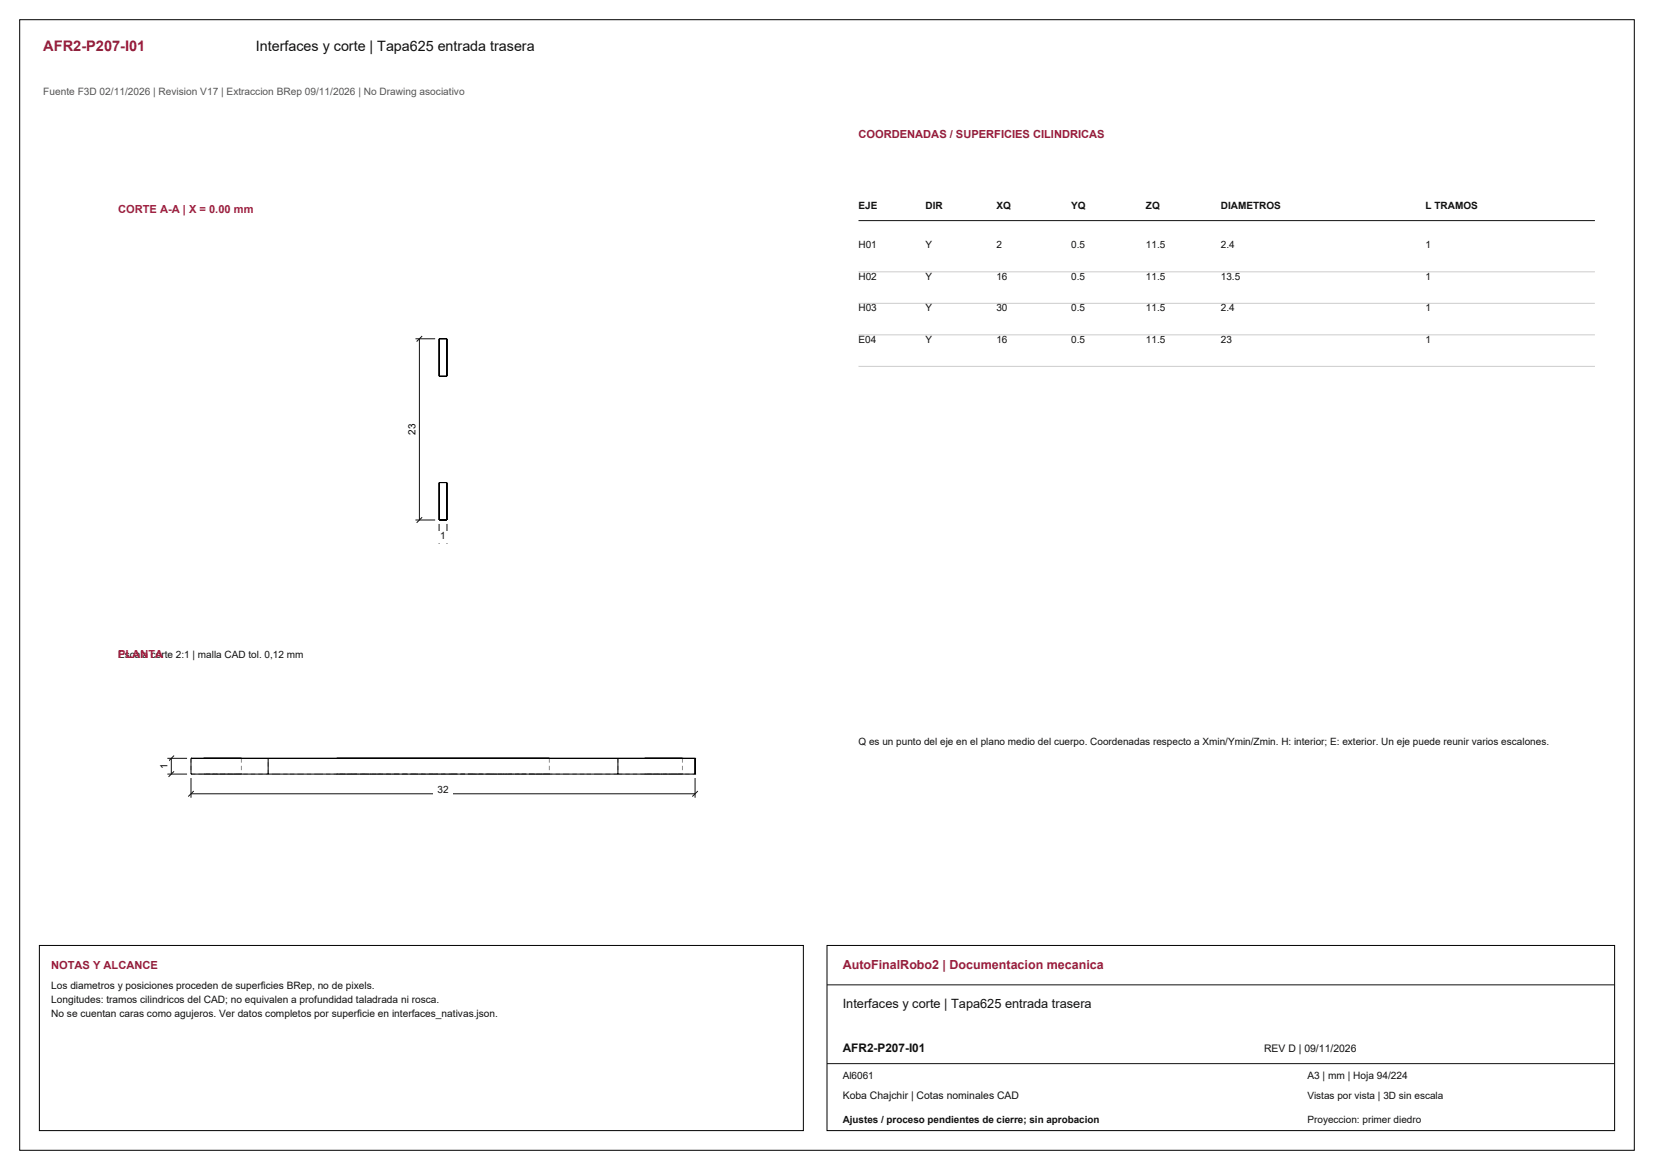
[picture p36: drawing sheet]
<svg xmlns="http://www.w3.org/2000/svg" width="420mm" height="297mm" viewBox="0 0 420 297" stroke-linecap="round" stroke-linejoin="round" font-family="sans-serif">
<defs><g id="words">
<text font-size="3.7" fill="#981b39" x="11" y="13">AFR2-P207-I01</text>
<text font-size="3.6" fill="#111" x="65" y="13">Interfaces y corte | Tapa625 entrada trasera</text>
<text font-size="3.2" fill="#981b39" x="214" y="246">AutoFinalRobo2 | Documentacion mecanica</text>
<text font-size="3.2" fill="#111" x="214" y="256">Interfaces y corte | Tapa625 entrada trasera</text>
<text font-size="3" fill="#111" x="214" y="267">AFR2-P207-I01</text>
<g font-size="2.8" fill="#981b39">
<text x="218" y="35">COORDENADAS / SUPERFICIES CILINDRICAS</text>
<text x="13" y="246">NOTAS Y ALCANCE</text>
</g>
<g font-size="2.8" fill="#a91843">
<text x="30" y="54">CORTE A-A | X = 0.00 mm</text>
<text x="30" y="167">PLANTA</text>
</g>
<text font-size="2.6" fill="#555" x="11" y="24">Fuente F3D 02/11/2026 | Revision V17 | Extraccion BRep 09/11/2026 | No Drawing asociativo</text>
<g font-size="2.6" fill="#111">
<text x="13" y="251">Los diametros y posiciones proceden de superficies BRep, no de pixels.</text>
<text x="13" y="254.6">Longitudes: tramos cilindricos del CAD; no equivalen a profundidad taladrada ni rosca.</text>
<text x="13" y="258.2">No se cuentan caras como agujeros. Ver datos completos por superficie en interfaces_nativas.json.</text>
<text x="321" y="267">REV D | 09/11/2026</text>
<text x="332" y="274">A3 | mm | Hoja 94/224</text>
<text x="214" y="279">Koba Chajchir | Cotas nominales CAD</text>
</g>
<g font-size="2.5" fill="#111">
<text x="218" y="53">EJE</text>
<text x="235" y="53">DIR</text>
<text x="253" y="53">XQ</text>
<text x="272" y="53">YQ</text>
<text x="291" y="53">ZQ</text>
<text x="310" y="53">DIAMETROS</text>
<text x="362" y="53">L TRAMOS</text>
<text x="218" y="63">H01</text>
<text x="235" y="63">Y</text>
<text x="253" y="63">2</text>
<text x="272" y="63">0.5</text>
<text x="291" y="63">11.5</text>
<text x="310" y="63">2.4</text>
<text x="362" y="63">1</text>
<text x="218" y="71">H02</text>
<text x="235" y="71">Y</text>
<text x="253" y="71">16</text>
<text x="272" y="71">0.5</text>
<text x="291" y="71">11.5</text>
<text x="310" y="71">13.5</text>
<text x="362" y="71">1</text>
<text x="218" y="79">H03</text>
<text x="235" y="79">Y</text>
<text x="253" y="79">30</text>
<text x="272" y="79">0.5</text>
<text x="291" y="79">11.5</text>
<text x="310" y="79">2.4</text>
<text x="362" y="79">1</text>
<text x="218" y="87">E04</text>
<text x="235" y="87">Y</text>
<text x="253" y="87">16</text>
<text x="272" y="87">0.5</text>
<text x="291" y="87">11.5</text>
<text x="310" y="87">23</text>
<text x="362" y="87">1</text>
<text x="111.8" y="136.8">1</text>
<text x="30" y="167">Escala corte 2:1 | malla CAD tol. 0,12 mm</text>
<text x="218" y="189">Q es un punto del eje en el plano medio del cuerpo. Coordenadas respecto a Xmin/Ymin/Zmin. H: interior; E: exterior. Un eje puede reunir varios escalones.</text>
<text x="111.1" y="201.3">32</text>
<text x="214" y="274">Al6061</text>
<text x="332" y="279">Vistas por vista | 3D sin escala</text>
<text x="214" y="285">Ajustes / proceso pendientes de cierre; sin aprobacion</text>
<text x="332" y="285">Proyeccion: primer diedro</text>
</g>
<g font-size="2.5">
<text x="105.5" y="110.4" transform="rotate(-90 105.5 110.4)">23</text>
<text x="42.5" y="195.2" transform="rotate(-90 42.5 195.2)">1</text>
</g>
</g></defs>
<path d="M5 5h410v287h-410zM111.5 86h2v9.5h-2zM111.5 122.5h2v9.5h-2z" fill="none" stroke="#000" stroke-width=".25"/>
<path d="M111.5 133v5M111.5 137h2M112.2 136.3l-1.4 1.4M113.5 133v5M114.2 136.3l-1.4 1.4" fill="none" stroke="#111" stroke-width=".25"/>
<path d="M110.8 134.9h3.4v3h-3.4z" fill-rule="evenodd" fill="#fff"/>
<path d="M105.5 86h5M106.5 86v46M107.2 85.3l-1.4 1.4M105.5 132h5M107.2 131.3l-1.4 1.4" fill="none" stroke="#111" stroke-width=".25"/>
<path d="M102.7 106.9h3.2v4.2h-3.2z" fill-rule="evenodd" fill="#fff"/>
<g fill="none" stroke="#8c8c8c" stroke-width=".25" stroke-dasharray="1.1 .8" stroke-linecap="butt">
<path d="M48.5 196.5h19.6M48.5 192.5v4M51.7 196.5h.4M52.1 196.5h1.2M52.1 196.5h-.4M53.3 196.5h1.7M53.3 196.5h-1.2M55 196.5h2M55 196.5h-1.7M57 196.5h1.9M57 196.5h-2M58.9 196.5h1.5"/>
<path d="M58.9 196.5h-1.9M60.4 196.5h.8M60.4 196.5h-1.5M61.2 196.5h-.8M61.3 192.5v4M68.1 196.5v-4M70.2 196.5h-2.1M73 196.5h-2.8M76.6 196.5h-3.6M80.9 196.5h-4.3M85.5 196.5h.5M85.8 196.5h-4.9"/>
<path d="M86 196.5h1.3M86 196.5h-.5M87.3 196.5h2.2M87.3 196.5h-1.3M89.5 196.5h3M89.5 196.5h-2.2M91.2 196.5h-5.4M92.5 196.5h3.7M92.5 196.5h-3M96.2 196.5h4.3M96.2 196.5h-3.7M97 196.5h-5.8"/>
<path d="M100.5 196.5h4.6M100.5 196.5h-4.3M103.1 196.5h-6.1M105.1 196.5h4.9M105.1 196.5h-4.6M109.3 196.5h-6.2M110 196.5h5M110 196.5h-4.9M115 196.5h4.9M115 196.5h-5M115.7 196.5h-6.4M119.9 196.5h4.6"/>
<path d="M119.9 196.5h-4.9M121.9 196.5h-6.2M124.5 196.5h4.3M124.5 196.5h-4.6M128 196.5h-6.1M128.8 196.5h3.7M128.8 196.5h-4.3M132.5 196.5h3M132.5 196.5h-3.7M133.8 196.5h-5.8M135.5 196.5h2.2M135.5 196.5h-3"/>
<path d="M137.7 196.5h1.3M137.7 196.5h-2.2M139 196.5h.5M139 196.5h-1.3M139.2 196.5h-5.4M139.5 196.5h-.5M139.5 192.5v4M144.1 196.5h-4.9M148.4 196.5h-4.3M152 196.5h-3.6M154.8 196.5h-2.8M156.9 192.5v4"/>
<path d="M156.9 196.5h19.6M156.9 196.5h-2.1M163.7 196.5h.4M164.1 196.5h1.2M164.1 196.5h-.4M165.3 196.5h1.7M165.3 196.5h-1.2M167 196.5h2M167 196.5h-1.7M169 196.5h1.9M169 196.5h-2M170.9 196.5h1.5"/>
<path d="M170.9 196.5h-1.9M172.4 196.5h.8M172.4 196.5h-1.5M173.2 196.5h-.8M173.3 192.5v4"/>
</g>
<path d="M48.5 192.5h.1M48.5 192.5h128M48.5 192.5v4h128M61.2 192.5h.1M68.1 192.5v4M156.9 192.5v4M173.2 192.5h.1M176.5 192.5h.1M176.5 196.5h.1M176.5 192.5v4" fill="none" stroke="#000" stroke-width=".25"/>
<path d="M48.5 197.5v5M176.5 197.5v5M48.5 201.5h128M49.2 200.8l-1.4 1.4M177.2 200.8l-1.4 1.4" fill="none" stroke="#111" stroke-width=".25"/>
<path d="M110.1 199.4h4.8v3h-4.8z" fill-rule="evenodd" fill="#fff"/>
<path d="M42.5 196.5h5M42.5 192.5h5M43.5 192.5v4M44.2 195.8l-1.4 1.4M44.2 191.8l-1.4 1.4" fill="none" stroke="#111" stroke-width=".25"/>
<path d="M39.7 193.1h3.2v2.8h-3.2z" fill-rule="evenodd" fill="#fff"/>
<path d="M218 56h187M210 250h200M210 270h200" fill="none" stroke="#111" stroke-width=".25"/>
<path d="M218 69h187M218 77h187M218 85h187M218 93h187" fill="none" stroke="#ccc" stroke-width=".25"/>
<path d="M10 240h194v47h-194zM210 240h200v47h-200z" fill="none" stroke="#000" stroke-width=".25"/>
<use href="#words"/>
</svg>
